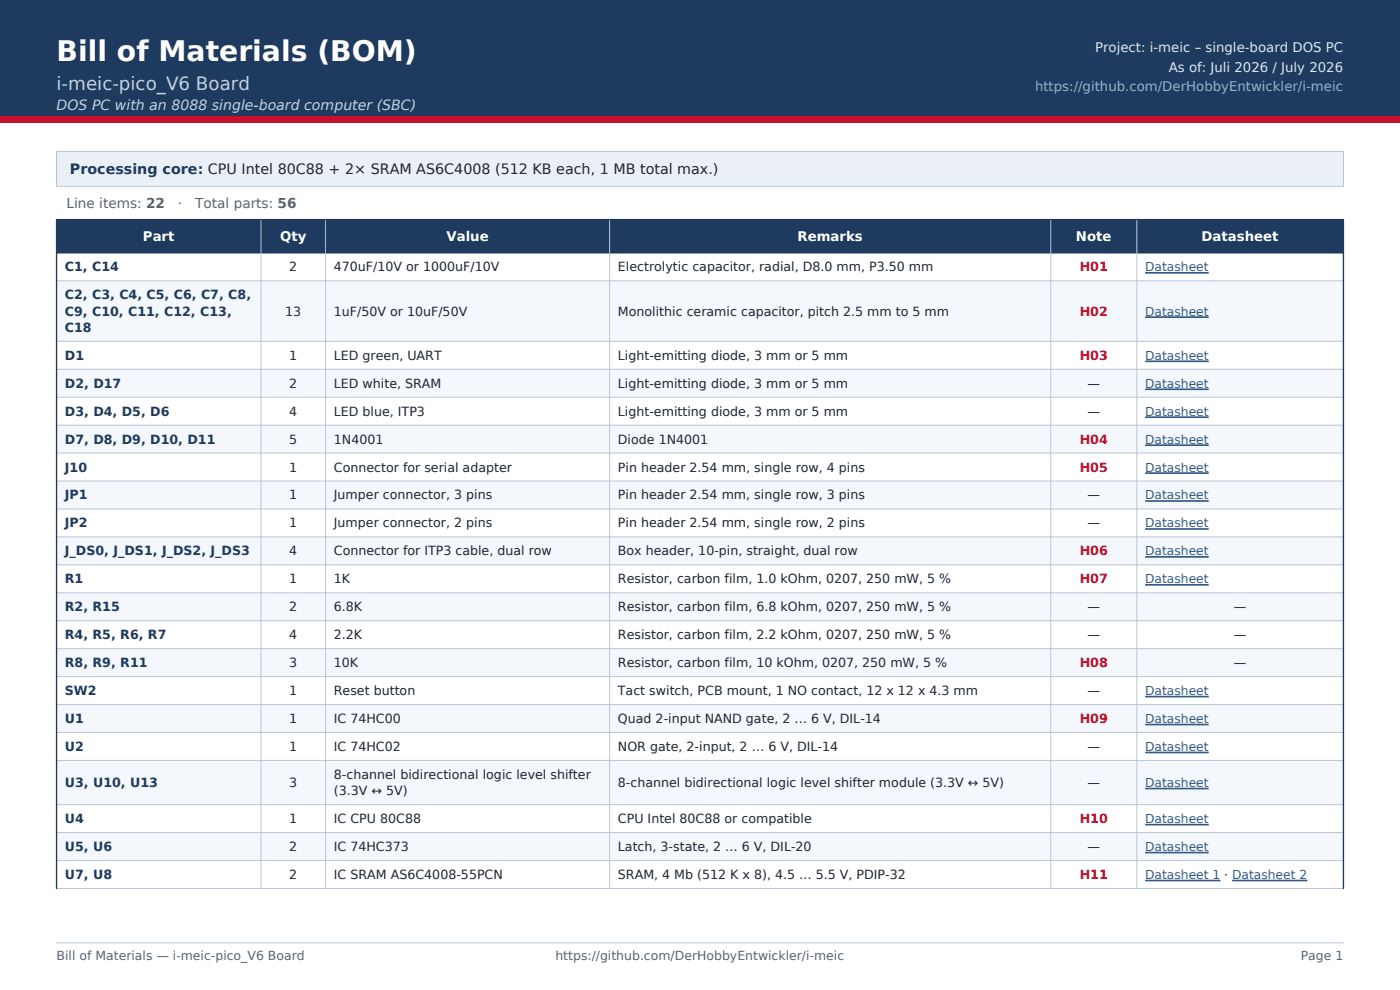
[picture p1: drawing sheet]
<svg xmlns="http://www.w3.org/2000/svg" width="297mm" height="210mm" viewBox="0 0 297 210" stroke-linecap="round" stroke-linejoin="round" font-family="sans-serif">
<defs><g id="words">
<text font-size="6" fill="#fff" x="12" y="13">Bill of Materials (BOM)</text>
<text font-size="3.9" fill="#bfd2e6" x="12" y="19">i-meic-pico_V6 Board</text>
<text font-size="3" fill="#bfd2e6" x="12" y="23.4">DOS PC with an 8088 single-board computer (SBC)</text>
<text font-size="3" fill="#1f3a5f" x="14.8" y="36.9">Processing core: CPU Intel 80C88 + 2× SRAM AS6C4008 (512 KB each, 1 MB total max.)</text>
<g font-size="2.9" fill="#5a6472">
<text x="14.1" y="44.2">Line items: 22</text>
<text x="37.8" y="44.2">·</text>
<text x="41.4" y="44.2">Total parts: 56</text>
</g>
<g font-size="2.8" fill="#dce7f2">
<text x="232.3" y="11">Project: i-meic – single-board DOS PC</text>
<text x="248" y="15.2">As of: Juli 2026 / July 2026</text>
</g>
<text font-size="2.8" fill="#8fb4d8" x="219.6" y="19.4">https://github.com/DerHobbyEntwickler/i-meic</text>
<g font-size="2.8" fill="#fff">
<text x="30.3" y="51.2">Part</text>
<text x="59.4" y="51.2">Qty</text>
<text x="94.7" y="51.2">Value</text>
<text x="169.2" y="51.2">Remarks</text>
<text x="228.3" y="51.2">Note</text>
<text x="254.9" y="51.2">Datasheet</text>
</g>
<g font-size="2.7" fill="#1f3a5f">
<text x="13.8" y="57.6">C1, C14</text>
<text x="13.8" y="63.5">C2, C3, C4, C5, C6, C7, C8,</text>
<text x="13.8" y="66.9">C9, C10, C11, C12, C13,</text>
<text x="13.8" y="70.4">C18</text>
<text x="13.8" y="76.3">D1</text>
<text x="13.8" y="82.2">D2, D17</text>
<text x="13.8" y="88.2">D3, D4, D5, D6</text>
<text x="13.8" y="94.1">D7, D8, D9, D10, D11</text>
<text x="13.8" y="100">J10</text>
<text x="13.8" y="106">JP1</text>
<text x="13.8" y="111.9">JP2</text>
<text x="13.8" y="117.8">J_DS0, J_DS1, J_DS2, J_DS3</text>
<text x="13.8" y="123.7">R1</text>
<text x="13.8" y="129.7">R2, R15</text>
<text x="13.8" y="135.6">R4, R5, R6, R7</text>
<text x="13.8" y="141.5">R8, R9, R11</text>
<text x="13.8" y="147.4">SW2</text>
<text x="13.8" y="153.4">U1</text>
<text x="13.8" y="159.3">U2</text>
<text x="13.8" y="166.9">U3, U10, U13</text>
<text x="13.8" y="174.6">U4</text>
<text x="13.8" y="180.5">U5, U6</text>
<text x="13.8" y="186.5">U7, U8</text>
</g>
<g font-size="2.7" fill="#20262e">
<text x="61.4" y="57.6">2</text>
<text x="70.8" y="57.6">470uF/10V or 1000uF/10V</text>
<text x="131.1" y="57.6">Electrolytic capacitor, radial, D8.0 mm, P3.50 mm</text>
<text x="60.5" y="66.9">13</text>
<text x="70.8" y="66.9">1uF/50V or 10uF/50V</text>
<text x="131.1" y="66.9">Monolithic ceramic capacitor, pitch 2.5 mm to 5 mm</text>
<text x="61.4" y="76.3">1</text>
<text x="70.8" y="76.3">LED green, UART</text>
<text x="131.1" y="76.3">Light-emitting diode, 3 mm or 5 mm</text>
<text x="61.4" y="82.2">2</text>
<text x="70.8" y="82.2">LED white, SRAM</text>
<text x="131.1" y="82.2">Light-emitting diode, 3 mm or 5 mm</text>
<text x="230.7" y="82.2">—</text>
<text x="61.4" y="88.2">4</text>
<text x="70.8" y="88.2">LED blue, ITP3</text>
<text x="131.1" y="88.2">Light-emitting diode, 3 mm or 5 mm</text>
<text x="230.7" y="88.2">—</text>
<text x="61.4" y="94.1">5</text>
<text x="70.8" y="94.1">1N4001</text>
<text x="131.1" y="94.1">Diode 1N4001</text>
<text x="61.4" y="100">1</text>
<text x="70.8" y="100">Connector for serial adapter</text>
<text x="131.1" y="100">Pin header 2.54 mm, single row, 4 pins</text>
<text x="61.4" y="106">1</text>
<text x="70.8" y="106">Jumper connector, 3 pins</text>
<text x="131.1" y="106">Pin header 2.54 mm, single row, 3 pins</text>
<text x="230.7" y="106">—</text>
<text x="61.4" y="111.9">1</text>
<text x="70.8" y="111.9">Jumper connector, 2 pins</text>
<text x="131.1" y="111.9">Pin header 2.54 mm, single row, 2 pins</text>
<text x="230.7" y="111.9">—</text>
<text x="61.4" y="117.8">4</text>
<text x="70.8" y="117.8">Connector for ITP3 cable, dual row</text>
<text x="131.1" y="117.8">Box header, 10-pin, straight, dual row</text>
<text x="61.4" y="123.7">1</text>
<text x="70.8" y="123.7">1K</text>
<text x="131.1" y="123.7">Resistor, carbon film, 1.0 kOhm, 0207, 250 mW, 5 %</text>
<text x="61.4" y="129.7">2</text>
<text x="70.8" y="129.7">6.8K</text>
<text x="131.1" y="129.7">Resistor, carbon film, 6.8 kOhm, 0207, 250 mW, 5 %</text>
<text x="230.7" y="129.7">—</text>
<text x="261.7" y="129.7">—</text>
<text x="61.4" y="135.6">4</text>
<text x="70.8" y="135.6">2.2K</text>
<text x="131.1" y="135.6">Resistor, carbon film, 2.2 kOhm, 0207, 250 mW, 5 %</text>
<text x="230.7" y="135.6">—</text>
<text x="261.7" y="135.6">—</text>
<text x="61.4" y="141.5">3</text>
<text x="70.8" y="141.5">10K</text>
<text x="131.1" y="141.5">Resistor, carbon film, 10 kOhm, 0207, 250 mW, 5 %</text>
<text x="261.7" y="141.5">—</text>
<text x="61.4" y="147.4">1</text>
<text x="70.8" y="147.4">Reset button</text>
<text x="131.1" y="147.4">Tact switch, PCB mount, 1 NO contact, 12 x 12 x 4.3 mm</text>
<text x="230.7" y="147.4">—</text>
<text x="61.4" y="153.4">1</text>
<text x="70.8" y="153.4">IC 74HC00</text>
<text x="131.1" y="153.4">Quad 2-input NAND gate, 2 … 6 V, DIL-14</text>
<text x="61.4" y="159.3">1</text>
<text x="70.8" y="159.3">IC 74HC02</text>
<text x="131.1" y="159.3">NOR gate, 2-input, 2 … 6 V, DIL-14</text>
<text x="230.7" y="159.3">—</text>
<text x="61.4" y="166.9">3</text>
<text x="70.8" y="165.2">8-channel bidirectional logic level shifter</text>
<text x="131.1" y="166.9">8-channel bidirectional logic level shifter module (3.3V ↔ 5V)</text>
<text x="230.7" y="166.9">—</text>
<text x="70.8" y="168.7">(3.3V ↔ 5V)</text>
<text x="61.4" y="174.6">1</text>
<text x="70.8" y="174.6">IC CPU 80C88</text>
<text x="131.1" y="174.6">CPU Intel 80C88 or compatible</text>
<text x="61.4" y="180.5">2</text>
<text x="70.8" y="180.5">IC 74HC373</text>
<text x="131.1" y="180.5">Latch, 3-state, 2 … 6 V, DIL-20</text>
<text x="230.7" y="180.5">—</text>
<text x="61.4" y="186.5">2</text>
<text x="70.8" y="186.5">IC SRAM AS6C4008-55PCN</text>
<text x="131.1" y="186.5">SRAM, 4 Mb (512 K x 8), 4.5 … 5.5 V, PDIP-32</text>
</g>
<g font-size="2.7" fill="#c8102e">
<text x="229.1" y="57.6">H01</text>
<text x="229.1" y="66.9">H02</text>
<text x="229.1" y="76.3">H03</text>
<text x="229.1" y="94.1">H04</text>
<text x="229.1" y="100">H05</text>
<text x="229.1" y="117.8">H06</text>
<text x="229.1" y="123.7">H07</text>
<text x="229.1" y="141.5">H08</text>
<text x="229.1" y="153.4">H09</text>
<text x="229.1" y="174.6">H10</text>
<text x="229.1" y="186.5">H11</text>
</g>
<g font-size="2.6" fill="#2e5e8c">
<text x="242.9" y="57.6">Datasheet</text>
<text x="242.9" y="66.9">Datasheet</text>
<text x="242.9" y="76.3">Datasheet</text>
<text x="242.9" y="82.2">Datasheet</text>
<text x="242.9" y="88.2">Datasheet</text>
<text x="242.9" y="94.1">Datasheet</text>
<text x="242.9" y="100">Datasheet</text>
<text x="242.9" y="106">Datasheet</text>
<text x="242.9" y="111.9">Datasheet</text>
<text x="242.9" y="117.8">Datasheet</text>
<text x="242.9" y="123.7">Datasheet</text>
<text x="242.9" y="147.4">Datasheet</text>
<text x="242.9" y="153.4">Datasheet</text>
<text x="242.9" y="159.3">Datasheet</text>
<text x="242.9" y="166.9">Datasheet</text>
<text x="242.9" y="174.6">Datasheet</text>
<text x="242.9" y="180.5">Datasheet</text>
<text x="242.9" y="186.5">Datasheet 1 · Datasheet 2</text>
</g>
<g font-size="2.6" fill="#5a6472">
<text x="12" y="203.6">Bill of Materials — i-meic-pico_V6 Board</text>
<text x="117.8" y="203.6">https://github.com/DerHobbyEntwickler/i-meic</text>
<text x="276" y="203.6">Page 1</text>
</g>
</g></defs>
<path d="M0 0h297v26h-297z" fill-rule="evenodd" fill="#1f3a5f"/>
<path d="M0 24.6h297v1.4h-297z" fill-rule="evenodd" fill="#c8102e"/>
<path d="M12 200h273" fill="none" stroke="#b9c6d6" stroke-width=".21"/>
<path d="M12 32.1h273v7.4h-273z" fill-rule="evenodd" fill="#eaf0f6"/>
<path d="M12 32.1h273v7.4h-273z" fill="none" stroke="#b9c6d6" stroke-width=".21"/>
<path d="M12 46.6h273v7h-273z" fill-rule="evenodd" fill="#1f3a5f"/>
<g fill="#f4f7fb">
<path d="M12 59.6h273v12.8h-273z" fill-rule="evenodd"/>
<path d="M12 78.3h273v6h-273z" fill-rule="evenodd"/>
<path d="M12 90.2h273v5.9h-273z" fill-rule="evenodd"/>
<path d="M12 102h273v6h-273z" fill-rule="evenodd"/>
<path d="M12 113.9h273v5.9h-273z" fill-rule="evenodd"/>
<path d="M12 125.7h273v6h-273z" fill-rule="evenodd"/>
<path d="M12 137.6h273v5.9h-273z" fill-rule="evenodd"/>
<path d="M12 149.5h273v5.9h-273z" fill-rule="evenodd"/>
<path d="M12 161.3h273v9.4h-273z" fill-rule="evenodd"/>
<path d="M12 176.6h273v5.9h-273z" fill-rule="evenodd"/>
</g>
<g fill="none" stroke="#2e5e8c" stroke-width=".35">
<path d="M242.9 57.9h13.5M242.9 67.3h13.5M242.9 76.6h13.5M242.9 82.6h13.5M242.9 88.5h13.5M242.9 94.4h13.5M242.9 100.4h13.5M242.9 106.3h13.5M242.9 112.2h13.5M242.9 118.1h13.5M242.9 124.1h13.5M242.9 147.8h13.5"/>
<path d="M242.9 153.7h13.5M242.9 159.6h13.5M242.9 167.3h13.5M242.9 174.9h13.5M242.9 180.9h13.5M242.9 186.8h16M261.4 186.8h16"/>
</g>
<path d="M12 53.6h273M12 188.5v-141.9h273v141.9" fill="none" stroke="#1f3a5f" stroke-width=".28"/>
<g fill="none" stroke="#b9c6d6" stroke-width=".21">
<path d="M12 59.6h273M55.4 46.6v141.9M69.1 46.6v141.9M129.3 46.6v141.9M222.9 46.6v141.9M241.2 46.6v141.9M12 72.4h273M12 78.3h273M12 84.3h273M12 90.2h273M12 96.1h273M12 102h273"/>
<path d="M12 108h273M12 113.9h273M12 119.8h273M12 125.7h273M12 131.7h273M12 137.6h273M12 143.5h273M12 149.5h273M12 155.4h273M12 161.3h273M12 170.7h273M12 176.6h273"/>
<path d="M12 182.5h273M12 188.5h273"/>
</g>
<use href="#words"/>
</svg>
